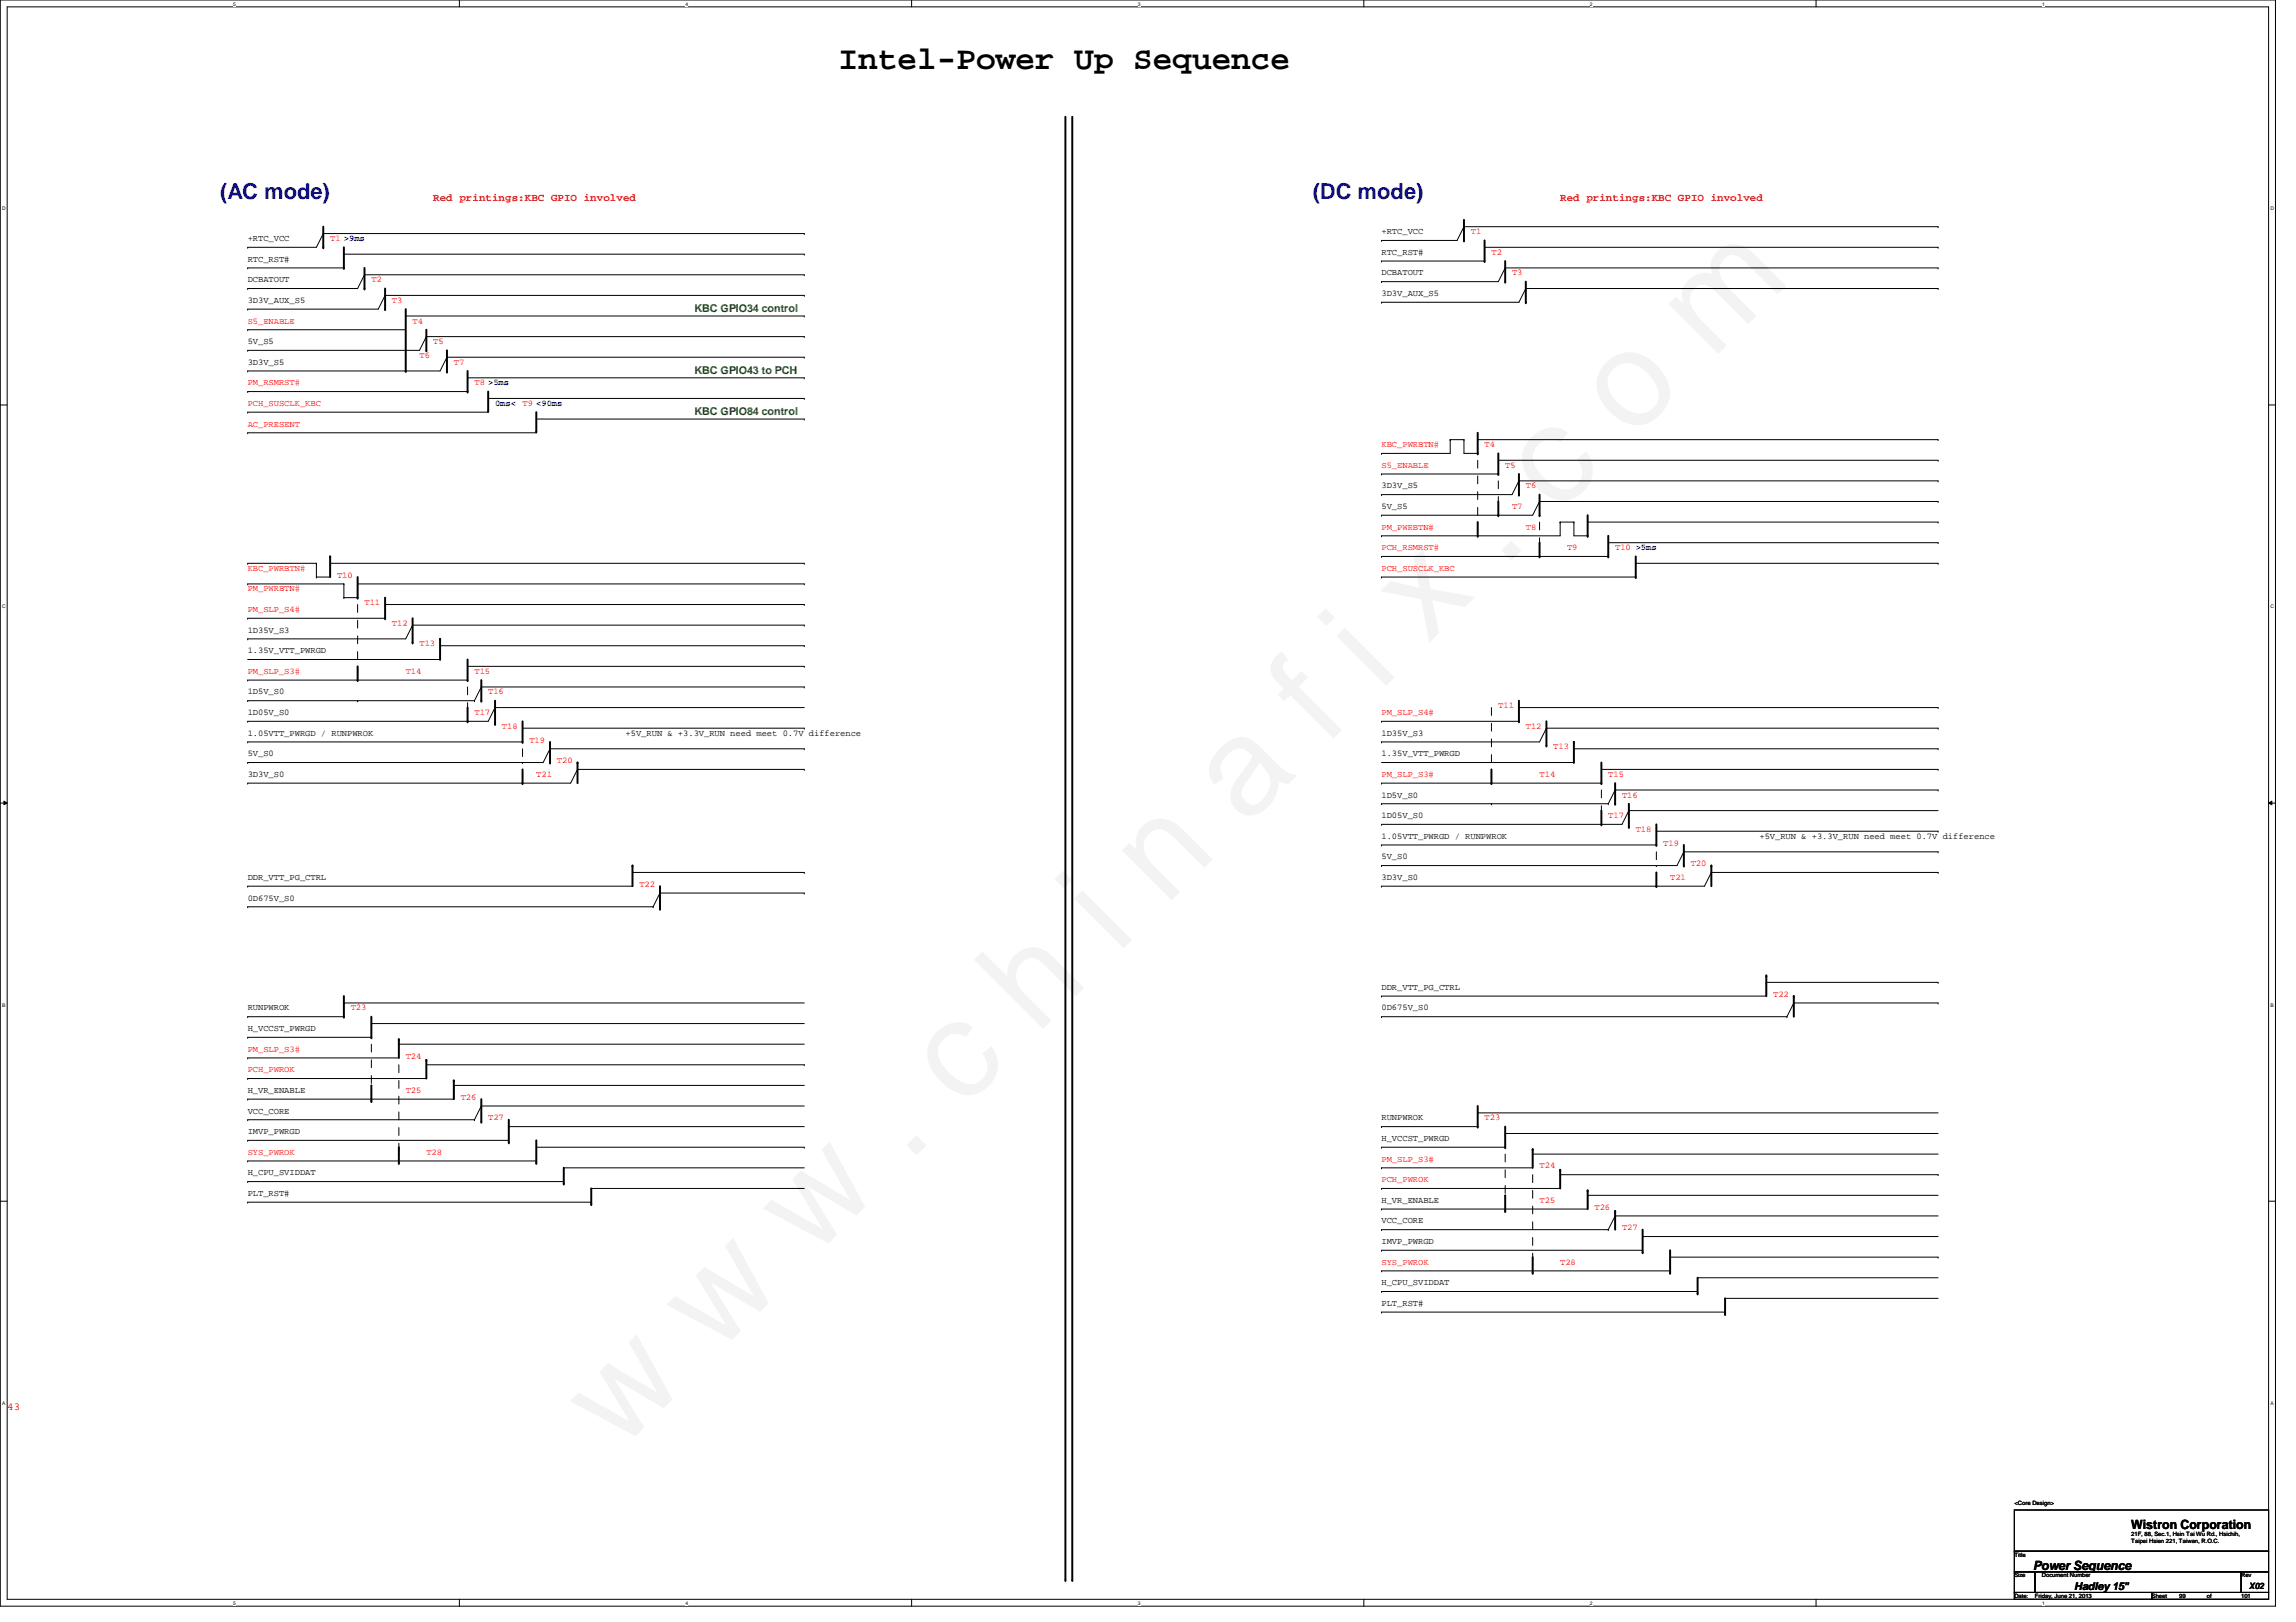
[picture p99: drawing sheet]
<svg xmlns="http://www.w3.org/2000/svg" width="297mm" height="210mm" viewBox="0 0 297 210" stroke-linecap="round" stroke-linejoin="round" font-family="sans-serif">
<defs><g id="words">
<text font-size="17.6" x="80.1" y="188" transform="rotate(-45 80.1 188)">w w w . c h i n a f i x . c o m</text>
<text font-size="4.2" x="108.5" y="8.9">Intel-Power Up Sequence</text>
<g font-size="2.8" fill="#00f">
<text x="28.5" y="25.7">(AC mode)</text>
<text x="169.8" y="25.7">(DC mode)</text>
</g>
<g font-size="1.7">
<text x="275.7" y="197.8">Wistron Corporation</text>
<text x="263" y="203.2">Power Sequence</text>
</g>
<g font-size="1.4" fill="#f00">
<text x="56" y="26">Red printings:KBC GPIO involved</text>
<text x="201.8" y="26">Red printings:KBC GPIO involved</text>
<text x=".9" y="182.5">43</text>
</g>
<g font-size="1.4" fill="#008000">
<text x="89.8" y="40.4">KBC GPIO34 control</text>
<text x="89.8" y="48.4">KBC GPIO43 to PCH</text>
<text x="89.8" y="53.8">KBC GPIO84 control</text>
</g>
<text font-size="1.4" x="268.3" y="205.7">Hadley 15&quot;</text>
<g font-size="1.1">
<text x="32" y="33.9">RTC_RST#</text>
<text x="32" y="31.2">+RTC_VCC</text>
<text x="178.7" y="30.3">+RTC_VCC</text>
<text x="178.7" y="33">RTC_RST#</text>
<text x="178.7" y="35.6">DCBATOUT</text>
<text x="32" y="39.2">3D3V_AUX_S5</text>
<text x="32" y="36.5">DCBATOUT</text>
<text x="178.7" y="38.3">3D3V_AUX_S5</text>
<text x="32" y="44.5">5V_S5</text>
<text x="32" y="47.2">3D3V_S5</text>
<text x="178.7" y="65.9">5V_S5</text>
<text x="178.7" y="63.2">3D3V_S5</text>
<text x="32" y="81.9">1D35V_S3</text>
<text x="32" y="84.5">1.35V_VTT_PWRGD</text>
<text x="32" y="89.9">1D5V_S0</text>
<text x="32" y="92.5">1D05V_S0</text>
<text x="32" y="95.2">1.05VTT_PWRGD / RUNPWROK</text>
<text x="80.9" y="95.2">+5V_RUN &amp; +3.3V_RUN need meet 0.7V difference</text>
<text x="178.7" y="95.2">1D35V_S3</text>
<text x="32" y="100.5">3D3V_S0</text>
<text x="32" y="97.9">5V_S0</text>
<text x="178.7" y="97.9">1.35V_VTT_PWRGD</text>
<text x="178.7" y="103.2">1D5V_S0</text>
<text x="178.7" y="105.9">1D05V_S0</text>
<text x="32" y="113.9">DDR_VTT_PG_CTRL</text>
<text x="178.7" y="108.5">1.05VTT_PWRGD / RUNPWROK</text>
<text x="178.7" y="113.9">3D3V_S0</text>
<text x="178.7" y="111.2">5V_S0</text>
<text x="227.6" y="108.5">+5V_RUN &amp; +3.3V_RUN need meet 0.7V difference</text>
<text x="32" y="116.5">0D675V_S0</text>
<text x="32" y="130.8">RUNPWROK</text>
<text x="178.7" y="128.1">DDR_VTT_PG_CTRL</text>
<text x="178.7" y="130.8">0D675V_S0</text>
<text x="32" y="133.4">H_VCCST_PWRGD</text>
<text x="32" y="141.4">H_VR_ENABLE</text>
<text x="32" y="146.8">IMVP_PWRGD</text>
<text x="32" y="144.1">VCC_CORE</text>
<text x="178.7" y="145">RUNPWROK</text>
<text x="178.7" y="147.7">H_VCCST_PWRGD</text>
<text x="32" y="152.1">H_CPU_SVIDDAT</text>
<text x="32" y="154.8">PLT_RST#</text>
<text x="178.7" y="155.7">H_VR_ENABLE</text>
<text x="178.7" y="158.3">VCC_CORE</text>
<text x="178.7" y="161">IMVP_PWRGD</text>
<text x="178.7" y="166.3">H_CPU_SVIDDAT</text>
<text x="178.7" y="169">PLT_RST#</text>
<text x="291" y="205.6">X02</text>
</g>
<g font-size="1.1" fill="#f00">
<text x="42.7" y="31.2">T1 &gt;9ms</text>
<text x="190.3" y="30.3">T1</text>
<text x="193" y="33">T2</text>
<text x="195.6" y="35.6">T3</text>
<text x="32" y="41.9">S5_ENABLE</text>
<text x="48" y="36.5">T2</text>
<text x="50.7" y="39.2">T3</text>
<text x="53.4" y="41.9">T4</text>
<text x="54.3" y="46.3">T6</text>
<text x="56" y="44.5">T5</text>
<text x="58.7" y="47.2">T7</text>
<text x="32" y="52.5">PCH_SUSCLK_KBC</text>
<text x="32" y="49.9">PM_RSMRST#</text>
<text x="61.4" y="49.9">T8 &gt;5ms</text>
<text x="67.6" y="52.5">T9 &lt;90ms</text>
<text x="32" y="55.2">AC_PRESENT</text>
<text x="178.7" y="57.9">KBC_PWRBTN#</text>
<text x="192.1" y="57.9">T4</text>
<text x="178.7" y="60.5">S5_ENABLE</text>
<text x="194.7" y="60.5">T5</text>
<text x="195.6" y="65.9">T7</text>
<text x="197.4" y="63.2">T6</text>
<text x="178.7" y="68.5">PM_PWRBTN#</text>
<text x="178.7" y="71.2">PCH_RSMRST#</text>
<text x="197.4" y="68.5">T8</text>
<text x="202.7" y="71.2">T9</text>
<text x="209" y="71.2">T10 &gt;5ms</text>
<text x="32" y="76.5">PM_PWRBTN#</text>
<text x="32" y="73.9">KBC_PWRBTN#</text>
<text x="43.6" y="74.8">T10</text>
<text x="178.7" y="73.9">PCH_SUSCLK_KBC</text>
<text x="32" y="79.2">PM_SLP_S4#</text>
<text x="47.2" y="78.3">T11</text>
<text x="50.7" y="81">T12</text>
<text x="54.3" y="83.7">T13</text>
<text x="32" y="87.2">PM_SLP_S3#</text>
<text x="52.5" y="87.2">T14</text>
<text x="61.4" y="87.2">T15</text>
<text x="63.2" y="89.9">T16</text>
<text x="61.4" y="92.5">T17</text>
<text x="64.9" y="94.3">T18</text>
<text x="178.7" y="92.5">PM_SLP_S4#</text>
<text x="193.8" y="91.7">T11</text>
<text x="197.4" y="94.3">T12</text>
<text x="68.5" y="96.1">T19</text>
<text x="69.4" y="100.5">T21</text>
<text x="72" y="98.8">T20</text>
<text x="178.7" y="100.5">PM_SLP_S3#</text>
<text x="199.2" y="100.5">T14</text>
<text x="201" y="97">T13</text>
<text x="208.1" y="100.5">T15</text>
<text x="208.1" y="105.9">T17</text>
<text x="209.8" y="103.2">T16</text>
<text x="211.6" y="107.7">T18</text>
<text x="215.2" y="109.4">T19</text>
<text x="216.1" y="113.9">T21</text>
<text x="218.7" y="112.1">T20</text>
<text x="82.7" y="114.8">T22</text>
<text x="45.4" y="130.8">T23</text>
<text x="229.4" y="129">T22</text>
<text x="32" y="136.1">PM_SLP_S3#</text>
<text x="52.5" y="137">T24</text>
<text x="32" y="138.8">PCH_PWROK</text>
<text x="52.5" y="141.4">T25</text>
<text x="59.6" y="142.3">T26</text>
<text x="32" y="149.4">SYS_PWROK</text>
<text x="55.2" y="149.4">T28</text>
<text x="63.2" y="145">T27</text>
<text x="192.1" y="145">T23</text>
<text x="178.7" y="153">PCH_PWROK</text>
<text x="178.7" y="150.3">PM_SLP_S3#</text>
<text x="199.2" y="151.2">T24</text>
<text x="199.2" y="155.7">T25</text>
<text x="206.3" y="156.5">T26</text>
<text x="209.8" y="159.2">T27</text>
<text x="178.7" y="163.7">SYS_PWROK</text>
<text x="201.8" y="163.7">T28</text>
</g>
<text font-size="1.1" fill="#00f" x="64" y="52.5">0ms&lt;</text>
<g font-size=".8">
<text x="260.6" y="194.8">&lt;Core Design&gt;</text>
<text x="260.6" y="201.5">Title</text>
<text x="275.7" y="198.8">21F, 88, Sec.1, Hsin Tai Wu Rd., Hsichih,</text>
<text x="275.7" y="199.7">Taipei Hsien 221, Taiwan, R.O.C.</text>
<text x="260.6" y="204.1">Size</text>
<text x="260.6" y="206.8">Date:</text>
<text x="263.3" y="206.8">Friday, June 21, 2013</text>
<text x="264.2" y="204.1">Document Number</text>
<text x="278.4" y="206.8">Sheet</text>
<text x="281.9" y="206.8">99</text>
<text x="285.5" y="206.8">of</text>
<text x="289.9" y="206.8">101</text>
<text x="289.9" y="204.1">Rev</text>
</g>
<g font-size=".6">
<text x="30.2" y=".7">5</text>
<text x="88.7" y=".7">4</text>
<text x="147.2" y=".7">3</text>
<text x="205.7" y=".7">2</text>
<text x="264.2" y=".7">1</text>
<text x=".3" y="27.2">D</text>
<text x="293.7" y="27.2">D</text>
<text x=".3" y="78.7">C</text>
<text x="293.7" y="78.7">C</text>
<text x=".3" y="130.3">B</text>
<text x="293.7" y="130.3">B</text>
<text x=".3" y="181.8">A</text>
<text x="293.7" y="181.8">A</text>
<text x="30.2" y="207.7">5</text>
<text x="88.7" y="207.7">4</text>
<text x="147.2" y="207.7">3</text>
<text x="205.7" y="207.7">2</text>
<text x="264.2" y="207.7">1</text>
</g>
</g></defs>
<path d="M0 0h294.4v207.9h-294.4zM.9 .9h292.6v206.1h-292.6z" fill="none" stroke="#000" stroke-width=".13"/>
<g fill="#fff">
<path d="M30.2 .1h.3v.7h-.3z"/>
<path d="M30.2 207.1h.3v.7h-.3z"/>
</g>
<path d="M59.4 0v.9M59.4 207v.9" fill="none" stroke="#000" stroke-width=".13"/>
<g fill="#fff">
<path d="M88.7 .1h.3v.7h-.3z"/>
<path d="M88.7 207.1h.3v.7h-.3z"/>
</g>
<path d="M117.9 0v.9M117.9 207v.9" fill="none" stroke="#000" stroke-width=".13"/>
<g fill="#fff">
<path d="M147.2 .1h.3v.7h-.3z"/>
<path d="M147.2 207.1h.3v.7h-.3z"/>
</g>
<path d="M176.4 0v.9M176.4 207v.9" fill="none" stroke="#000" stroke-width=".13"/>
<g fill="#fff">
<path d="M205.7 .1h.3v.7h-.3z"/>
<path d="M205.7 207.1h.3v.7h-.3z"/>
</g>
<path d="M234.9 0v.9M234.9 207v.9" fill="none" stroke="#000" stroke-width=".13"/>
<g fill="#fff">
<path d="M264.2 .1h.3v.7h-.3z"/>
<path d="M264.2 207.1h.3v.7h-.3z"/>
<path d="M.3 26.6h.5v.7h-.5z"/>
<path d="M293.7 26.6h.5v.7h-.5z"/>
<path d="M.3 78.1h.5v.8h-.5z"/>
<path d="M293.7 78.1h.5v.8h-.5z"/>
</g>
<path d="M0 52.4h.9M293.5 52.4h.9" fill="none" stroke="#000" stroke-width=".13"/>
<g fill="#fff">
<path d="M.3 129.7h.4v.7h-.4z"/>
<path d="M293.7 129.7h.5v.7h-.5z"/>
</g>
<path d="M0 103.9h.9M.5 103.7l.4 .2-.4 .2zM293.5 103.9l.4-.2v.4zM293.5 103.9h.9" fill="none" stroke="#000" stroke-width=".13"/>
<path d="M.5 103.7l.4 .2-.4 .2zM293.5 103.9l.4-.2v.4z" fill="#000"/>
<g fill="#fff">
<path d="M.3 181.2h.4v.7h-.4z"/>
<path d="M293.7 181.2h.4v.7h-.4z"/>
</g>
<g fill="none" stroke="#000" stroke-width=".13">
<path d="M32 34.7h.1M32 32h.1M32 37.3h.1M32 34.7h12.5M41.8 30.2h.1M41.8 30.2l-.9 1.8h-8.9M41.8 30.2h62.3M44.5 32.9h59.6M47.2 35.6h.1M47.2 35.6l-.9 1.7h-14.3M47.2 35.6h56.9M49.8 38.2h.1"/>
<path d="M49.8 38.2h54.3M49.8 38.2l-.9 1.8h-16.9M189.4 29.3h61.3M192.1 32h58.6M194.7 34.7h56M197.4 37.3h53.3M250.7 34.7h.1M250.7 37.3h.1M250.7 32h.1M250.7 29.3h.1M32 40h.1M32 42.7h.1"/>
<path d="M32 45.3h.1M32 48h.1M32 53.3h.1M32 50.7h.1M32 56h.1M32 42.7h20.5M32 53.3h31.2M32 50.7h28.5M32 56h37.4M52.5 40.9h51.6M55.2 43.6h.1M55.2 43.6h48.9"/>
<path d="M55.2 43.6l-.9 1.7h-22.3M57.8 46.2h.1M57.8 46.2h46.3M57.8 46.2l-.9 1.8h-24.9M60.5 48.9h43.6M63.2 51.6h40.9M69.4 54.2h34.7M191.2 56.9h59.5M193.8 59.6h56.9M250.7 56.9h.1M250.7 59.6h.1M32 72.9h.1"/>
<path d="M32 75.6h.1M32 75.6h12.5M32 72.9h8.9M40.9 72.9h.1M40.9 74.7h.1M40.9 72.9v1.8M40.9 74.7h1.8M42.7 72.9h61.4M44.5 75.6h.1M44.5 77.3h.1M44.5 75.6v1.7M44.5 77.3h1.8"/>
<path d="M46.3 75.6h57.8M49.8 78.2h54.3M178.7 74.7h32.9M178.7 72h29.4M196.5 62.2h54.2M199.2 64.9h51.5M205.4 67.6h45.3M208.1 70.2h42.6M211.6 72.9h39.1M250.7 62.2h.1M250.7 64.9h.1M250.7 70.2h.1"/>
<path d="M250.7 72.9h.1M250.7 67.6h.1M32 88h.1M32 93.3h.1M32 96h.1M32 82.7h.1M32 80h.1M32 98.7h.1M32 90.7h.1M32 88h28.5M32 96h35.6M32 80h17.8"/>
<path d="M32 85.3h24.9M32 98.7h38.3M32 90.7h29.4M53.4 80.9h.1M53.4 80.9l-.9 1.8h-20.5M53.4 80.9h50.7M56.9 85.3h.1M56.9 83.6h47.2M60.5 86.2h43.6M61.4 90.7h.1M64 91.6h.1M64 91.6l-.8 1.7h-31.2"/>
<path d="M64 91.6h40.1M67.6 94.2h36.5M71.2 96.9h32.9M74.7 99.6h29.4M104.1 88.9h-41.8l-.9 1.8M196.5 91.6h54.2M200.1 94.2h50.6M203.6 96.9h47.1M207.2 99.6h43.5M250.7 99.6h.1M250.7 94.2h.1M250.7 91.6h.1"/>
<path d="M250.7 96.9h.1M32 117.3h.1M32 101.3h.1M32 114.7h.1M32 117.3h52.5M32 101.3h41.8M32 114.7h49.8M178.7 101.3h28.5M178.7 114.7h41.8M178.7 104h29.4M178.7 106.7h31.1M178.7 109.3h35.6"/>
<path d="M178.7 112h38.3M209 102.2h41.7M210.7 104.9h40M214.3 107.6h36.4M217.8 110.2h32.9M221.4 112.9h29.3M250.7 102.2h.1M250.7 107.6h.1M250.7 112.9h.1M250.7 110.2h.1M32 136.9h.1M32 139.6h.1"/>
<path d="M32 134.2h.1M32 131.6h.1M32 136.9h19.6M32 139.6h23.2M32 134.2h16M32 131.6h12.5M44.5 129.8h.1M44.5 129.8h59.6M48 132.5h.1M48 132.5h56.1M51.6 135.1h.1M51.6 135.1h52.5"/>
<path d="M55.2 137.8h48.9M178.7 131.6h52.5M178.7 128.9h49.8M228.5 127.1h22.2M232.1 129.8h18.6M250.7 129.8h.1M250.7 127.1h.1M0 155.4h.9M32 144.9h.1M32 147.6h.1M32 142.2h.1M32 152.9h.1"/>
<path d="M32 150.2h.1M32 155.6h.1M32 144.9h29.4M32 147.6h33.8M32 152.9h40.9M32 150.2h37.4M32 155.6h44.5M58.7 140.5h.1M58.7 140.5v1.7h-26.7M58.7 140.5h45.4M61.4 144.9h.1M62.3 143.1h.1"/>
<path d="M62.3 143.1h41.8M62.3 143.1l-.9 1.8M65.8 145.8h.1M65.8 145.8h38.3M69.4 148.5h34.7M72.9 151.1h31.2M178.7 159.1h29.4M191.2 144h59.5M194.7 146.7h56M198.3 149.4h52.4M201.8 152h48.9M205.4 154.7h45.3"/>
<path d="M209 157.4h41.7M250.7 152h.1M293.5 155.4h.9M178.7 169.8h44.5M178.7 161.8h33.8M178.7 167.1h40.9M178.7 164.5h37.4M212.5 160h38.2M216.1 162.7h34.6M219.6 165.4h31.1M223.2 168h27.5M250.7 162.7h.1"/>
<path d="M260.6 195.4h32.9v5.3h-32.9zM260.6 200.7h32.9v2.7h-32.9zM260.6 203.4h2.7v2.7h-2.7zM260.6 206.1h17.8v.9h-17.8zM263.3 203.4h26.6v2.7h-26.6zM278.4 206.1h15.1v.9h-15.1zM289.9 203.4h3.6v2.7h-3.6z"/>
</g>
<g fill="none" stroke="#000" stroke-width=".25">
<path d="M137.8 15.1v189.4M138.7 15.1v189.4M41.8 32h.1M41.8 29.3v2.7M44.5 34.7h.1M44.5 32v2.7M47.2 37.3h.1M47.2 34.7v2.6M49.8 37.3v2.7M49.8 40h.1M52.5 48h.1M52.5 40v8"/>
<path d="M55.2 45.3h.1M55.2 42.7v2.6M57.8 48.1h.1M57.8 45.3v2.8M60.5 50.7h.1M60.5 48v2.7M63.2 53.2h.1M63.2 50.7v2.5M42.7 72h.1M42.7 72v2.7M46.3 77.3h.1M46.3 74.7v2.6"/>
<path d="M49.8 77.3v2.7M46.3 88h.1M46.3 86.2v1.8M49.8 80h.1M53.4 83.1h.1M53.4 80v3.1M56.9 82.7h.1M56.9 82.7v2.6M60.5 88h.1M60.5 93.3h.1M60.5 85.3v2.7M60.5 91.6v1.7"/>
<path d="M62.3 90.7h.1M62.3 88v2.7M64 93.7h.1M64 90.7v3M44.5 131.6h.1M44.5 128.9v2.7M48 134.2h.1M48 131.6v2.6M51.6 134.5h.1M51.6 134.5v2.4M55.2 137.2h.1M55.2 137.2v2.4"/>
<path d="M58.7 139.8h.1M58.7 139.8v2.4M48 142.5h.1M48 140.5v2M51.6 150.5h.1M51.6 148.5v2M62.3 145.2h.1M62.3 142.2v3M65.8 147.8h.1M65.8 144.9v2.9M137.8 204.5h.1M138.7 204.5h.1"/>
</g>
<path d="M46.3 78.2v8.9M46.3 87.1h.1M46.3 90.7h.1M60.5 88.9v2.7M60.5 91.6h.1M48 135.1v5.4M51.6 137.8v11.6M48 140.5h.1M51.6 149.4h.1" fill="none" stroke="#000" stroke-width=".13" stroke-dasharray="1 1 1 1 1 1 1 1"/>
<use href="#words"/>
</svg>
